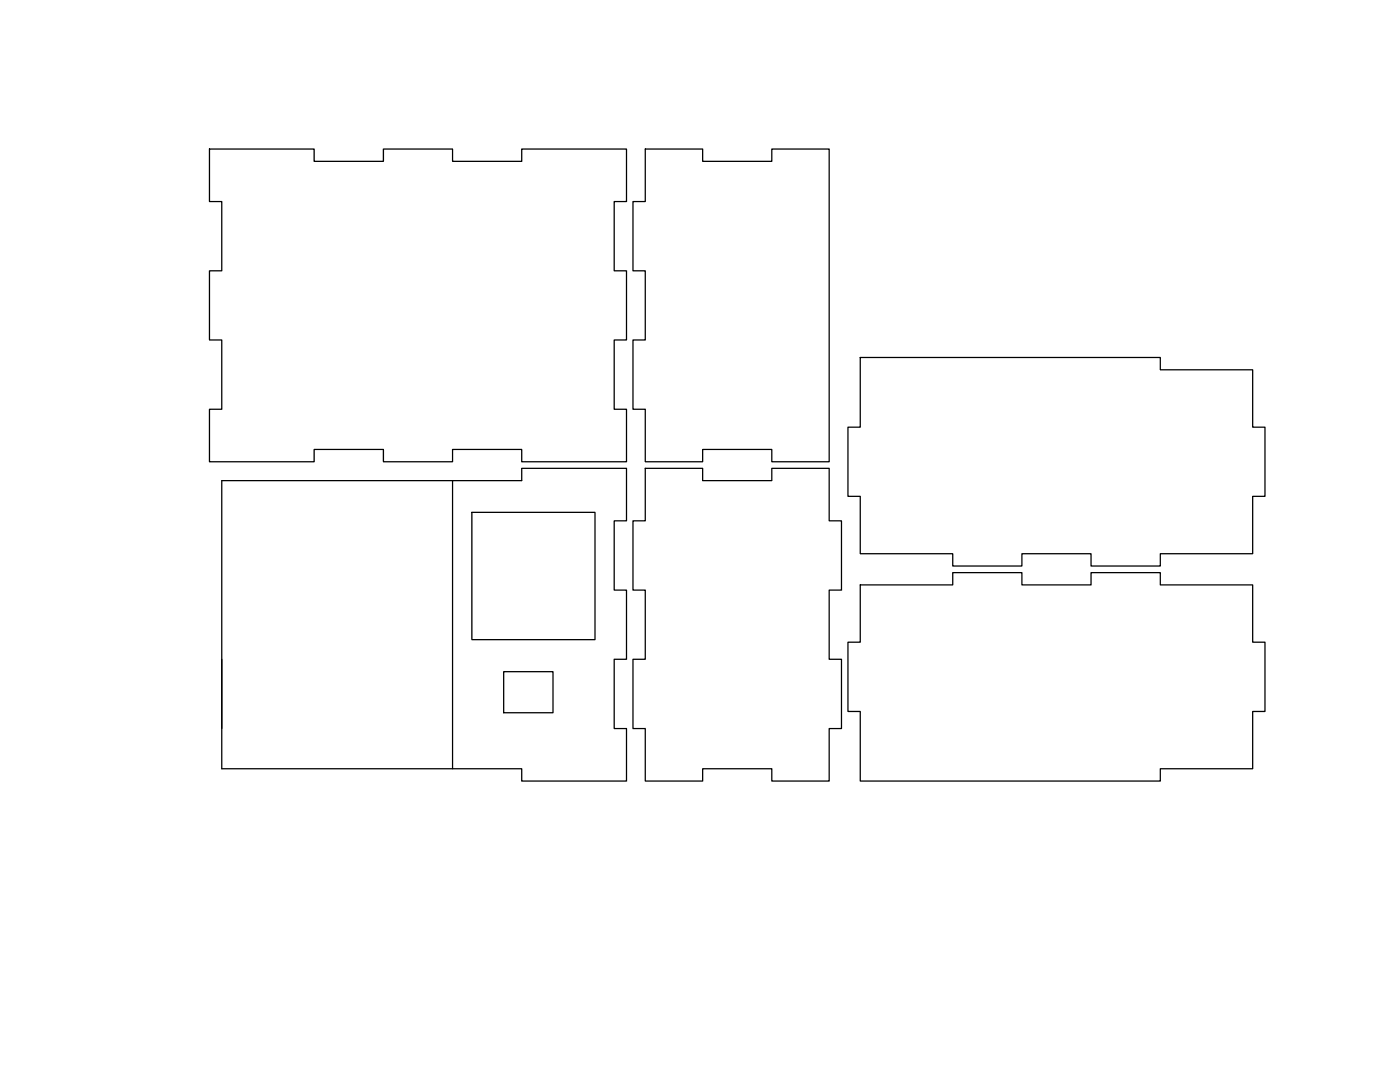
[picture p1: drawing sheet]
<svg xmlns="http://www.w3.org/2000/svg" width="279mm" height="216mm" viewBox="0 0 279 216" stroke-linecap="round" stroke-linejoin="round" font-family="sans-serif">
<!-- layer: front_outsideCutPath -->
<path d="M44.3 95.9h59.8v-2.4h20.9v10.4h-2.4v13.9h2.4v13.8h-2.4v13.8h2.4v10.5h-20.9v-2.5h-59.8zM90.3 95.9v57.5" fill="none" stroke="#000" stroke-width=".25"/>
<!-- layer: left_outsideCutPath -->
<path d="M128.8 93.5h11.4v2.4h13.8v-2.4h11.5v10.4h2.4v13.9h-2.4v13.8h2.4v13.8h-2.4v10.5h-11.5v-2.5h-13.8v2.5h-11.4v-10.5h-2.5v-13.8h2.5v-13.8h-2.5v-13.9h2.5z" fill="none" stroke="#000" stroke-width=".25"/>
<!-- layer: top_outsideCutPath -->
<path d="M171.7 116.7h18.4v-2.4h13.8v2.4h13.8v-2.4h13.9v2.4h18.4v11.4h2.5v13.9h-2.5v11.4h-18.4v2.5h-59.9v-13.9h-2.5v-13.9h2.5z" fill="none" stroke="#000" stroke-width=".25"/>
<!-- layer: back_outsideCutPath -->
<path d="M41.8 29.7h20.9v2.5h13.8v-2.5h13.8v2.5h13.8v-2.5h20.9v10.5h-2.4v13.8h2.4v13.8h-2.4v13.9h2.4v10.4h-20.9v-2.4h-13.8v2.4h-13.8v-2.4h-13.8v2.4h-20.9v-10.4h2.5v-13.9h-2.5v-13.8h2.5v-13.8h-2.5z" fill="none" stroke="#000" stroke-width=".25"/>
<!-- layer: right_outsideCutPath -->
<path d="M128.8 29.7h11.4v2.5h13.8v-2.5h11.5v62.4h-11.5v-2.4h-13.8v2.4h-11.4v-10.4h-2.5v-13.9h2.5v-13.8h-2.5v-13.8h2.5z" fill="none" stroke="#000" stroke-width=".25"/>
<!-- layer: bottom_outsideCutPath -->
<path d="M171.7 71.3h59.9v2.5h18.4v11.4h2.5v13.8h-2.5v11.5h-18.4v2.4h-13.9v-2.4h-13.8v2.4h-13.8v-2.4h-18.4v-11.5h-2.5v-13.8h2.5z" fill="none" stroke="#000" stroke-width=".25"/>
<!-- layer: 0 -->
<path d="M94.2 102.2h24.5v25.4h-24.5zM100.5 134h9.9v8.2h-9.9z" fill="none" stroke="#000" stroke-width=".25"/>
</svg>
